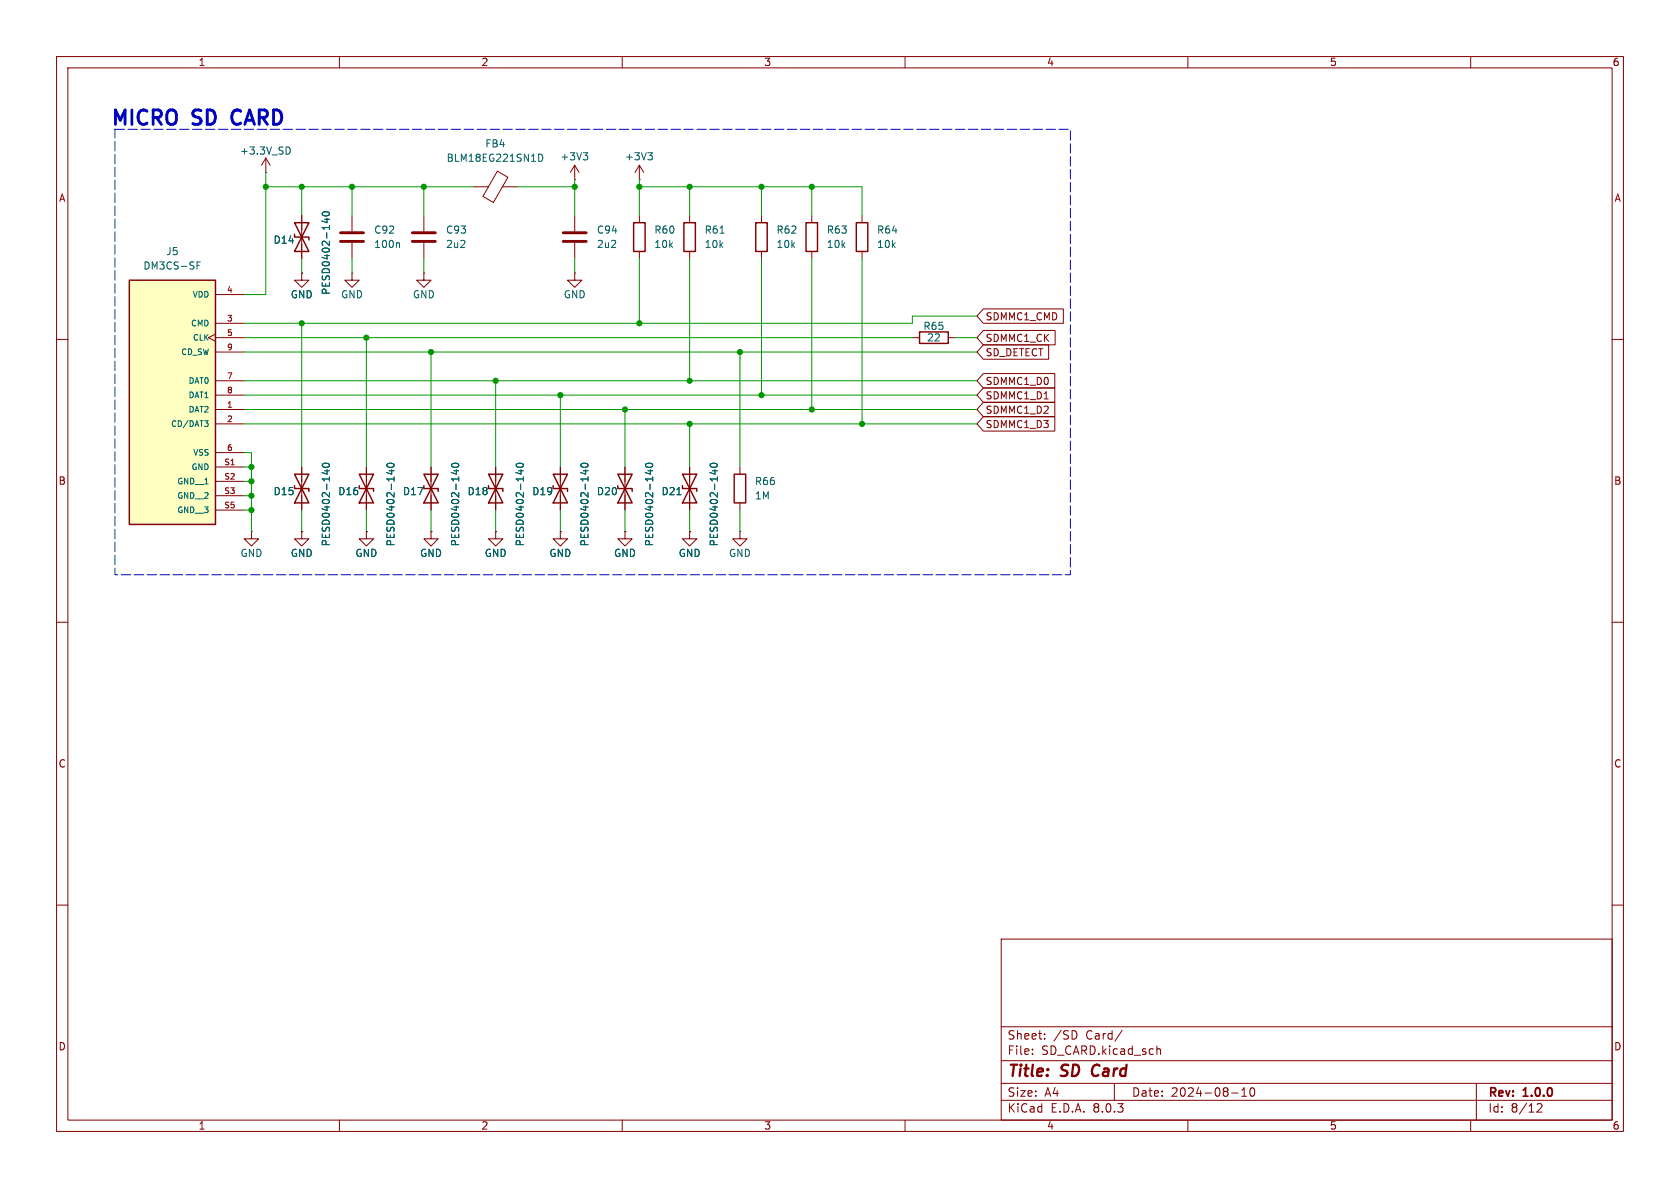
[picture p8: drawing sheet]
<svg xmlns="http://www.w3.org/2000/svg" width="297mm" height="210mm" viewBox="0 0 297 210" stroke-linecap="round" stroke-linejoin="round" font-family="sans-serif">
<defs><g id="words">
<g font-size="3.5" fill="#0000c2">
<text x="19.3" y="22.9">MICRO</text>
<text x="34.1" y="22.9">SD</text>
<text x="42" y="22.9">CARD</text>
</g>
<g font-size="2.8" fill="#840000">
<text x="178" y="190.9">Title:</text>
<text x="187.7" y="190.9">SD</text>
<text x="193.9" y="190.9">Card</text>
</g>
<g font-size="2.1" fill="#840000">
<text x="178" y="184">Sheet:</text>
<text x="186.2" y="184">/SD</text>
<text x="192" y="184">Card/</text>
<text x="178" y="186.7">File:</text>
<text x="184.1" y="186.7">SD_CARD.kicad_sch</text>
<text x="178" y="196.9">KiCad</text>
<text x="178" y="194.1">Size:</text>
<text x="184.7" y="194.1">A4</text>
<text x="185.7" y="196.9">E.D.A.</text>
<text x="193.3" y="196.9">8.0.3</text>
<text x="200" y="194.1">Date:</text>
<text x="207" y="194.1">2024-08-10</text>
<text x="263" y="194.3">Rev:</text>
<text x="263" y="196.9">Id:</text>
<text x="267.1" y="196.9">8/12</text>
<text x="269.4" y="194.3">1.0.0</text>
</g>
<g font-size="1.8" fill="#840000">
<text x="35" y="11.9">1</text>
<text x="85" y="11.9">2</text>
<text x="135" y="11.9">3</text>
<text x="185" y="11.9">4</text>
<text x="235" y="11.9">5</text>
<text x="285" y="11.9">6</text>
<text x="10.3" y="35.9">A</text>
<text x="285.3" y="35.9">A</text>
<text x="174.1" y="56.8">SDMMC1_CMD</text>
<text x="174.1" y="60.6">SDMMC1_CK</text>
<text x="174.1" y="63.2">SD_DETECT</text>
<text x="174.1" y="68.3">SDMMC1_D0</text>
<text x="174.1" y="70.8">SDMMC1_D1</text>
<text x="174.1" y="75.9">SDMMC1_D3</text>
<text x="174.1" y="73.3">SDMMC1_D2</text>
<text x="10.3" y="85.9">B</text>
<text x="285.3" y="85.9">B</text>
<text x="10.3" y="135.9">C</text>
<text x="285.3" y="135.9">C</text>
<text x="10.3" y="185.9">D</text>
<text x="285.3" y="185.9">D</text>
<text x="35" y="199.9">1</text>
<text x="85" y="199.9">2</text>
<text x="135" y="199.9">3</text>
<text x="185" y="199.9">4</text>
<text x="235" y="199.9">5</text>
<text x="285" y="199.9">6</text>
</g>
<g font-size="1.8" fill="#006464">
<text x="42.3" y="27.5">+3.3V_SD</text>
<text x="78.9" y="28.8">BLM18EG221SN1D</text>
<text x="85.7" y="26.3">FB4</text>
<text x="99" y="28.5">+3V3</text>
<text x="110.4" y="28.5">+3V3</text>
<text x="66" y="41.5">C92</text>
<text x="78.7" y="41.5">C93</text>
<text x="105.4" y="41.5">C94</text>
<text x="115.6" y="41.5">R60</text>
<text x="124.5" y="41.5">R61</text>
<text x="137.2" y="41.5">R62</text>
<text x="146.1" y="41.5">R63</text>
<text x="154.9" y="41.5">R64</text>
<text x="25.2" y="47.9">DM3CS-SF</text>
<text x="29.3" y="45.3">J5</text>
<text x="48.3" y="43.3">D14</text>
<text x="66" y="44">100n</text>
<text x="78.7" y="44">2u2</text>
<text x="105.4" y="44">2u2</text>
<text x="115.6" y="44">10k</text>
<text x="124.5" y="44">10k</text>
<text x="137.2" y="44">10k</text>
<text x="146.1" y="44">10k</text>
<text x="154.9" y="44">10k</text>
<text x="51.3" y="52.9">GND</text>
<text x="58.5" y="52.2" transform="rotate(-90 58.5 52.2)">PESD0402-140</text>
<text x="60.2" y="52.9">GND</text>
<text x="72.9" y="52.9">GND</text>
<text x="99.6" y="52.9">GND</text>
<text x="163.2" y="58.5">R65</text>
<text x="163.8" y="60.6">22</text>
<text x="48.3" y="87.7">D15</text>
<text x="59.7" y="87.7">D16</text>
<text x="71.1" y="87.7">D17</text>
<text x="82.6" y="87.7">D18</text>
<text x="94" y="87.7">D19</text>
<text x="105.4" y="87.7">D20</text>
<text x="116.8" y="87.7">D21</text>
<text x="133.4" y="88.5">1M</text>
<text x="133.4" y="86">R66</text>
<text x="42.4" y="98.7">GND</text>
<text x="51.3" y="98.7">GND</text>
<text x="58.5" y="96.7" transform="rotate(-90 58.5 96.7)">PESD0402-140</text>
<text x="62.7" y="98.7">GND</text>
<text x="70" y="96.7" transform="rotate(-90 70 96.7)">PESD0402-140</text>
<text x="74.2" y="98.7">GND</text>
<text x="81.4" y="96.7" transform="rotate(-90 81.4 96.7)">PESD0402-140</text>
<text x="85.6" y="98.7">GND</text>
<text x="92.8" y="96.7" transform="rotate(-90 92.8 96.7)">PESD0402-140</text>
<text x="97" y="98.7">GND</text>
<text x="104.2" y="96.7" transform="rotate(-90 104.2 96.7)">PESD0402-140</text>
<text x="108.5" y="98.7">GND</text>
<text x="115.7" y="96.7" transform="rotate(-90 115.7 96.7)">PESD0402-140</text>
<text x="119.9" y="98.7">GND</text>
<text x="127.1" y="96.7" transform="rotate(-90 127.1 96.7)">PESD0402-140</text>
<text x="128.8" y="98.7">GND</text>
</g>
<g font-size="1.4" fill="#006464">
<text x="33.9" y="52.8">VDD</text>
<text x="33.6" y="57.9">CMD</text>
<text x="31.9" y="63">CD_SW</text>
<text x="34" y="60.4">CLK</text>
<text x="33.2" y="68">DAT0</text>
<text x="33.2" y="70.6">DAT1</text>
<text x="30.1" y="75.7">CD/DAT3</text>
<text x="33.2" y="73.1">DAT2</text>
<text x="33.7" y="83.3">GND</text>
<text x="34" y="80.7">VSS</text>
<text x="31.2" y="85.8">GND__1</text>
<text x="31.2" y="88.4">GND__2</text>
<text x="31.2" y="90.9">GND__3</text>
</g>
<g font-size="1.4" fill="#a90000">
<text x="40" y="51.8">4</text>
<text x="40" y="56.9">3</text>
<text x="40" y="59.4">5</text>
<text x="40" y="62">9</text>
<text x="40" y="67.1">7</text>
<text x="40" y="69.6">8</text>
<text x="40" y="72.1">1</text>
<text x="40" y="74.7">2</text>
<text x="39.5" y="82.3">S1</text>
<text x="40" y="79.8">6</text>
<text x="39.5" y="84.8">S2</text>
<text x="39.5" y="87.4">S3</text>
<text x="39.5" y="89.9">S5</text>
</g>
</g></defs>
<g fill="none" stroke="#840000" stroke-width=".18">
<path d="M10 10h277v190h-277zM12 12h273v186h-273zM60 10v2M110 10v2M160 10v2M210 10v2M260 10v2M47 30.5h.1M47 27.9l-.8 1.3M47 27.9v2.6M47 27.9l.8 1.3M101.6 38.1v2.8"/>
<path d="M121.9 38.1v1.3M134.6 38.1v1.3M143.5 38.1v1.3M152.4 38.1v1.3M10 60h2M101.6 48.3v1.2h1.3l-1.3 1.3-1.3-1.3h1.3M101.6 48.3h.1M101.6 42.9v2.8M121.9 44.5v1.2M134.6 44.5v1.2M143.5 44.5v1.2M152.4 44.5v1.2"/>
<path d="M161.3 59.7h1.3M167.6 59.7h1.3M285 60h2M44.4 94v1.3h1.3l-1.3 1.2-1.2-1.2h1.2M44.4 94h.1M87.6 94v1.3h1.3l-1.3 1.2-1.2-1.2h1.2M87.6 94h.1M87.6 82.6v7.6M99.1 94v1.3h1.2l-1.2 1.2-1.3-1.2h1.3M99.1 94h.1M99.1 82.6v7.6M130.8 82.6v1.2"/>
<path d="M130.8 88.9v1.3M10 110h2M285 110h2M10 160h2M285 160h2M177 166h108v32h-108zM60 198v2M110 198v2M160 198v2M177 194.5h108M177 191.5h108M177 187.5h108"/>
<path d="M177 181.5h108M182.5 186.3v.1M182.5 185.5v.1M184.7 183.6v.1M184.7 182.8v.1M190.3 182.6v.7M197 191.5v3M198.4 182.1l-1.3 2M204.5 185.5l.2-.1 .4 .1 .1 .9M210 198v2M217.7 193.2h1.2M219.5 193.8h.9"/>
<path d="M219.5 192.7l.5-.4v1.5M221.2 192.4l.1-.1a.81 .81 0 0 1 .6 .6 .81 .81 0 0 1-.3 .8l-.1 .1a.81 .81 0 0 1-.6-.6 .81 .81 0 0 1 .3-.8zM260 198v2M261 191.5v6.5M271.7 195.2l.6-.1 .2 .1 .1 .3-.9 1.1h.9"/>
</g>
<path d="M193.3 188.5a1.27 1.27 0 0 0 0 1.6" fill="none" stroke="#840000" stroke-width=".4"/>
<path d="M50.9 26a.68 .68 0 0 1 .4 .6 .68 .68 0 0 1-.4 .6M127.3 41.2h.7M91.3 82.1a.75 .75 0 0 1 1.2 .2 .72 .72 0 0 1-1.2-.1zM91.7 83.2h.8M92.1 83v.8l-.9-.3M102.7 82.1a.75 .75 0 0 1 1.3 .2 .72 .72 0 0 1-1.3-.1zM103.1 83.2h.9M103.5 83v.8l-.9-.3" fill="none" stroke="#006464" stroke-width=".18"/>
<path d="M99.6 42.7h4M99.6 41.1h4" fill="none" stroke="#840000" stroke-width=".51"/>
<path d="M120.9 39.4h2v5.1h-2zM133.6 39.4h2v5.1h-2zM142.5 39.4h2v5.1h-2zM151.4 39.4h2v5.1h-2zM162.6 58.7h5v2h-5zM86.4 85.9v.5h2.5v.5M86.4 83.8h2.5l-2.5 5.1h2.5zM97.8 85.9v.5h2.5v.5M97.8 83.8h2.5l-2.5 5.1h2.5zM129.8 83.8h2v5.1h-2z" fill="none" stroke="#840000" stroke-width=".25"/>
<path d="M22.9 49.5h15.2v43.2h-15.2z" fill="#ffffc2"/>
<g fill="none" stroke="#840000" stroke-width=".25">
<path d="M52.1 39.4h2.5l-2.5 5.1h2.5zM112 39.4h2v5.1h-2zM22.9 49.5h15.2v43.2h-15.2zM52.1 41.4v.5h2.5v.5M52.1 85.9v.5h2.5v.5M52.1 83.8h2.5l-2.5 5.1h2.5zM63.5 85.9v.5h2.5v.5M63.5 83.8h2.5l-2.5 5.1h2.5zM74.9 85.9v.5h2.6v.5M74.9 83.8h2.6l-2.6 5.1h2.6zM109.2 85.9v.5h2.6v.5M109.2 83.8h2.6l-2.6 5.1h2.6z"/>
<path d="M120.6 85.9v.5h2.6v.5M120.6 83.8h2.6l-2.6 5.1h2.6z"/>
</g>
<g fill="none" stroke="#840000" stroke-width=".18">
<path d="M53.3 38.1v7.6M62.2 38.1v2.8M74.9 38.1v2.8M83.8 33h2.6M87.9 30.3l1.9 1-2.6 4.5-1.8-1.1zM88.8 33h2.6M101.6 31.8h.1M101.6 29.2l-.8 1.3M101.6 29.2v2.6M101.6 29.2l.8 1.3M113 31.8h.1M113 29.2l-.7 1.3"/>
<path d="M113 29.2v2.6M113 38.1v1.3M113 29.2l.8 1.3M38.1 59.1l-1.3 .6 1.3 .6M38.1 57.2h5.1M38.1 52.1h5.1M38.1 59.7h5.1M53.3 48.3v1.2h1.3l-1.3 1.3-1.2-1.3h1.2M53.3 48.3h.1M62.2 48.3v1.2h1.3l-1.3 1.3-1.2-1.3h1.2M62.2 48.3h.1M62.2 42.9v2.8"/>
<path d="M74.9 48.3v1.2h1.3l-1.3 1.3-1.2-1.3h1.2M74.9 48.3h.1M74.9 42.9v2.8M113 44.5v1.2M173.8 54.6h14.2v2.6h-14.2l-1.1-1.3zM173.8 58.4h12.7v2.6h-12.7l-1.1-1.3zM38.1 72.4h5.1M38.1 74.9h5.1M38.1 67.3h5.1M38.1 69.9h5.1M38.1 62.2h5.1M173.8 66h12.7v2.6h-12.7l-1.1-1.3z"/>
<path d="M173.8 73.7h12.7v2.5h-12.7l-1.1-1.3zM173.8 61h11.6v2.5h-11.6l-1.1-1.3zM173.8 71.1h12.7v2.6h-12.7l-1.1-1.3zM173.8 68.6h12.7v2.5h-12.7l-1.1-1.2zM38.1 80h5.1M38.1 82.6h5.1M38.1 85.1h5.1M38.1 87.6h5.1M38.1 90.2h5.1M53.3 94v1.3h1.3l-1.3 1.2-1.2-1.2h1.2M53.3 94h.1M53.3 82.6v7.6"/>
<path d="M64.8 94v1.3h1.2l-1.2 1.2-1.3-1.2h1.3M64.8 94h.1M64.8 82.6v7.6M76.2 94v1.3h1.3l-1.3 1.2-1.3-1.2h1.3M76.2 94h.1M76.2 82.6v7.6M87.6 94h.1M87.6 82.6v2.5M87.6 87.6v2.6M99.1 94h.1M99.1 82.6v2.5M99.1 87.6v2.6"/>
<path d="M110.5 94v1.3h1.3l-1.3 1.2-1.3-1.2h1.3M110.5 94h.1M110.5 82.6v7.6M121.9 94v1.3h1.3l-1.3 1.2-1.3-1.2h1.3M121.9 94h.1M121.9 82.6v7.6M130.8 94v1.3h1.3l-1.3 1.2-1.3-1.2h1.3M130.8 94h.1"/>
</g>
<g fill="none" stroke="#006464" stroke-width=".18">
<path d="M57 37.6a.75 .75 0 0 1 1.2 .3 .72 .72 0 0 1-1.2-.2zM57.4 38.8h.8M57.8 38.6v.8l-.9-.3M95.2 27.2a.64 .64 0 0 1 .8 .7 .64 .64 0 0 1-.8 .6zM103.1 27h.8l-.4 .5M103.7 27.5l.2 .2v.3l-.2 .3M114.5 27h.8l-.4 .5M115.1 27.5l.2 .2v.3l-.2 .3M34.8 46.9h.5M34.8 46.3h.6M70.4 42.9l.2 .2v.7M36.2 74.4h.6l-.3 .4"/>
<path d="M36.6 74.8l.2 .2v.2l-.2 .2M57 82.1a.75 .75 0 0 1 1.2 .2 .72 .72 0 0 1-1.2-.1zM57.4 83.2h.8M57.8 83v.8l-.9-.3M68.5 82.1a.75 .75 0 0 1 1.2 .2 .72 .72 0 0 1-1.3-.1zM68.8 83.2h.9M69.2 83v.8l-.9-.3M79.9 82.1a.75 .75 0 0 1 1.2 .2 .72 .72 0 0 1-1.3-.1zM80.3 83.2h.8M80.7 83v.8l-.9-.3M91.3 82.1a.75 .75 0 0 1 1.2 .2 .72 .72 0 0 1-1.2-.1zM91.7 83.2h.8"/>
<path d="M92.1 83v.8l-.9-.3M102.7 82.1a.75 .75 0 0 1 1.3 .2 .72 .72 0 0 1-1.3-.1zM103.1 83.2h.9M103.5 83v.8l-.9-.3M114.2 82.1a.75 .75 0 0 1 1.2 .2 .72 .72 0 0 1-1.3-.1zM114.5 83.2h.9M115 83v.8l-.9-.3M119.7 87.4h.7M125.6 82.1a.75 .75 0 0 1 1.2 .2 .72 .72 0 0 1-1.3-.1zM126 83.2h.8M126.4 83v.8l-.9-.3"/>
</g>
<path d="M60.2 42.7h4.1M60.2 41.1h4.1M72.9 42.7h4.1M72.9 41.1h4.1" fill="none" stroke="#840000" stroke-width=".51"/>
<path d="M20.3 22.9h168.9v78.7h-168.9z" fill="none" stroke="#0000c2" stroke-width=".18" stroke-dasharray="1.7 .6"/>
<g fill="none" stroke="#009600" stroke-width=".18">
<path d="M47 33h36.8M47 30.5v21.6h-3.8M53.3 33v5.1M62.2 33v5.1M74.9 33v5.1M91.4 33h10.2M101.6 31.8v6.3M113 33h39.4v5.1M113 31.8v6.3M121.9 33v5.1M134.6 33v5.1M143.5 33v5.1"/>
<path d="M43.2 59.7h118.1M53.3 45.7v2.6M53.3 57.2v25.4M62.2 45.7v2.6M64.8 59.7v22.9M74.9 45.7v2.6M101.6 45.7v2.6M113 45.7v11.5M121.9 45.7v21.6M134.6 45.7v24.2M143.5 45.7v26.7M152.4 45.7v29.2"/>
<path d="M168.9 59.7h3.8M172.7 55.9h-11.4v1.3h-118.1M43.2 67.3h129.5M43.2 62.2h129.5M43.2 69.9h129.5M43.2 74.9h129.5M43.2 72.4h129.5M76.2 62.2v20.4M87.6 67.3v15.3M99.1 69.9v12.7M110.5 72.4v10.2M121.9 74.9v7.7"/>
<path d="M130.8 62.2v20.4M43.2 82.6h1.2M43.2 80h1.2v14M43.2 85.1h1.2M43.2 87.6h1.2M43.2 90.2h1.2M53.3 90.2v3.8M64.8 90.2v3.8M76.2 90.2v3.8M87.6 90.2v3.8M99.1 90.2v3.8M110.5 90.2v3.8"/>
<path d="M121.9 90.2v3.8M130.8 90.2v3.8"/>
</g>
<g fill="#009600" stroke="#009600" stroke-width=".18">
<circle cx="130.8" cy="62.2" r=".46"/>
<circle cx="44.4" cy="82.6" r=".46"/>
<circle cx="44.4" cy="85.1" r=".46"/>
<circle cx="87.6" cy="67.3" r=".46"/>
<circle cx="99.1" cy="69.9" r=".46"/>
<circle cx="76.2" cy="62.2" r=".46"/>
<circle cx="44.4" cy="87.6" r=".46"/>
<circle cx="44.4" cy="90.2" r=".46"/>
<circle cx="53.3" cy="57.2" r=".46"/>
<circle cx="62.2" cy="33" r=".46"/>
<circle cx="47" cy="33" r=".46"/>
<circle cx="53.3" cy="33" r=".46"/>
<circle cx="101.6" cy="33" r=".46"/>
<circle cx="64.8" cy="59.7" r=".46"/>
<circle cx="74.9" cy="33" r=".46"/>
<circle cx="143.5" cy="72.4" r=".46"/>
<circle cx="134.6" cy="69.9" r=".46"/>
<circle cx="152.4" cy="74.9" r=".46"/>
<circle cx="143.5" cy="33" r=".46"/>
<circle cx="121.9" cy="67.3" r=".46"/>
<circle cx="113" cy="57.2" r=".46"/>
<circle cx="121.9" cy="74.9" r=".46"/>
<circle cx="121.9" cy="33" r=".46"/>
<circle cx="134.6" cy="33" r=".46"/>
<circle cx="113" cy="33" r=".46"/>
<circle cx="110.5" cy="72.4" r=".46"/>
</g>
<use href="#words"/>
</svg>
